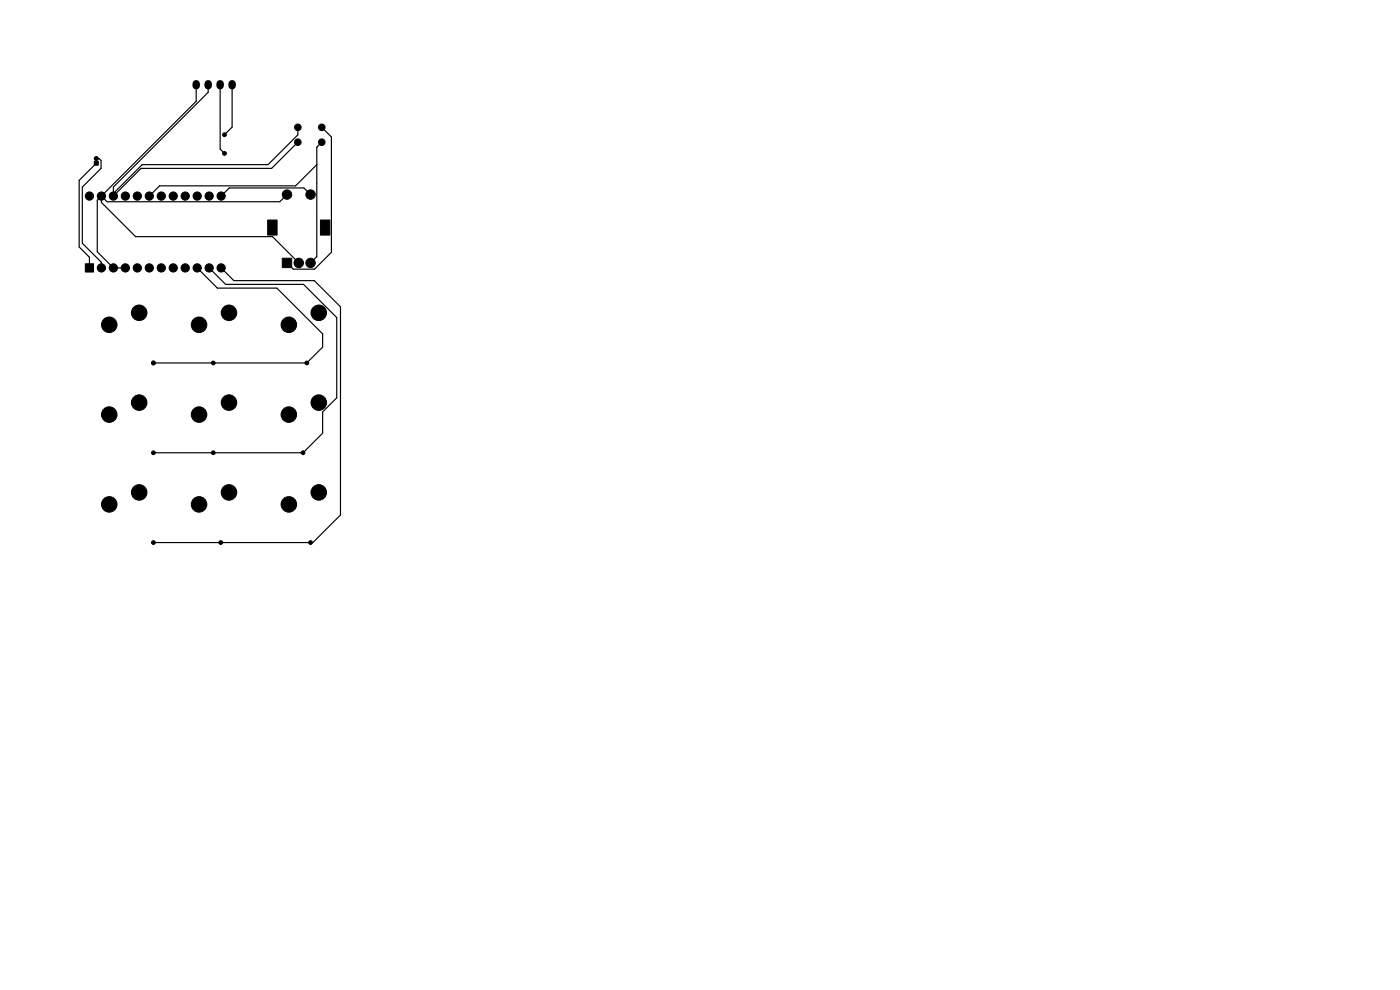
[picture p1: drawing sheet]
<svg xmlns="http://www.w3.org/2000/svg" width="297mm" height="210mm" viewBox="0 0 297 210" stroke-linecap="round" stroke-linejoin="round" font-family="sans-serif">
<g fill="#000" stroke="#000" stroke-width=".21">
<path d="M20 34.2h.8v.9h-.8zM18.1 56h1.7v1.7h-1.7zM56.8 46.7h2v3.2h-2zM59.9 54.8h2v2h-2zM68 46.7h2v3.2h-2z"/>
<circle cx="20.4" cy="33.6" r=".43"/>
<circle cx="47.6" cy="28.6" r=".4"/>
<circle cx="47.6" cy="32.5" r=".4"/>
<circle cx="63.2" cy="27" r=".7"/>
<circle cx="63.2" cy="30.2" r=".7"/>
<circle cx="68.3" cy="27" r=".7"/>
<circle cx="68.3" cy="30.2" r=".7"/>
<circle cx="19" cy="41.6" r=".88"/>
<circle cx="21.5" cy="41.6" r=".88"/>
<circle cx="21.5" cy="56.8" r=".88"/>
<circle cx="24.1" cy="41.6" r=".88"/>
<circle cx="24.1" cy="56.8" r=".88"/>
<circle cx="26.6" cy="56.8" r=".88"/>
<circle cx="26.6" cy="41.6" r=".88"/>
<circle cx="29.1" cy="56.8" r=".88"/>
<circle cx="29.1" cy="41.6" r=".88"/>
<circle cx="31.7" cy="56.8" r=".88"/>
<circle cx="31.7" cy="41.6" r=".88"/>
<circle cx="34.2" cy="56.8" r=".88"/>
<circle cx="34.2" cy="41.6" r=".88"/>
<circle cx="36.8" cy="56.8" r=".88"/>
<circle cx="36.8" cy="41.6" r=".88"/>
<circle cx="39.3" cy="56.8" r=".88"/>
<circle cx="39.3" cy="41.6" r=".88"/>
<circle cx="41.8" cy="56.8" r=".88"/>
<circle cx="41.8" cy="41.6" r=".88"/>
<circle cx="44.4" cy="41.6" r=".88"/>
<circle cx="44.4" cy="56.8" r=".88"/>
<circle cx="46.9" cy="56.8" r=".88"/>
<circle cx="46.9" cy="41.6" r=".88"/>
<circle cx="60.9" cy="41.3" r="1"/>
<circle cx="63.4" cy="55.8" r="1"/>
<circle cx="65.9" cy="41.3" r="1"/>
<circle cx="65.9" cy="55.8" r="1"/>
<circle cx="23.2" cy="68.9" r="1.65"/>
<circle cx="29.5" cy="66.4" r="1.65"/>
<circle cx="32.5" cy="77" r=".4"/>
<circle cx="42.2" cy="68.9" r="1.65"/>
<circle cx="45.2" cy="77" r=".4"/>
<circle cx="48.6" cy="66.4" r="1.65"/>
<circle cx="61.3" cy="68.9" r="1.65"/>
<circle cx="65.1" cy="77" r=".4"/>
<circle cx="67.6" cy="66.4" r="1.65"/>
<circle cx="23.2" cy="87.9" r="1.65"/>
<circle cx="29.5" cy="85.4" r="1.65"/>
<circle cx="32.5" cy="96" r=".4"/>
<circle cx="42.2" cy="87.9" r="1.65"/>
<circle cx="45.2" cy="96" r=".4"/>
<circle cx="48.6" cy="85.4" r="1.65"/>
<circle cx="61.3" cy="87.9" r="1.65"/>
<circle cx="64.3" cy="96" r=".4"/>
<circle cx="67.6" cy="85.4" r="1.65"/>
<circle cx="23.2" cy="107" r="1.65"/>
<circle cx="29.5" cy="104.5" r="1.65"/>
<circle cx="32.5" cy="115.1" r=".4"/>
<circle cx="42.2" cy="107" r="1.65"/>
<circle cx="46.8" cy="115.1" r=".4"/>
<circle cx="48.6" cy="104.5" r="1.65"/>
<circle cx="61.3" cy="107" r="1.65"/>
<circle cx="65.9" cy="115.1" r=".4"/>
<circle cx="67.6" cy="104.5" r="1.65"/>
</g>
<path d="M41.6 17.8v.4M44.2 17.8v.4M46.7 17.8v.4M49.2 17.8v.4" fill="none" stroke="#000" stroke-width="1.6"/>
<g fill="none" stroke="#000" stroke-width=".25">
<path d="M41.6 18v3.5l-21 21v10.9l3.5 3.4h2.5M44.2 18v1.6l-20.1 20.1v1.9l5.8-5.9h27.7l5.6-5.5M46.7 18v13.6l.9 .9M49.2 18v9l-1.6 1.6M20.4 33.6h.6l.4 .4v1.7l-3.9 4v11.9l4 4v1.2M20.4 34.6l-3.6 3.7v14.1l2.2 2.2v2.2M63.2 27v1.6l-6.3 6.3h-26.7l-6.1 6.1M67.2 34.9l-4.5 4.5h-28.9l-2.1 2.2M68.3 27l2 2.1v24.4l-3.6 3.6h-4.5l-1.3-1.3M68.3 30.2l-1.1 1v23.2l-1.3 1.4M41.8 56.8l4.3 4.3h12.6l9.7 9.7v2.8l-3.3 3.4h-32.6M44.4 56.8l3.5 3.5h16.5l7 7.1v17l-3 3v4.5l-4.1 4.1h-31.8"/>
<path d="M46.9 56.8l2.7 2.7h17.1l5.5 5.6v44.1l-5.8 5.9h-33.9M60.9 41.3l-1.5 1.5h-36.7l-1.2-1.2v1.3l7.3 7.3h29l5.6 5.6M65.9 41.3l-1.4-1.4h-15.9l-1.7 1.7"/>
</g>
</svg>
